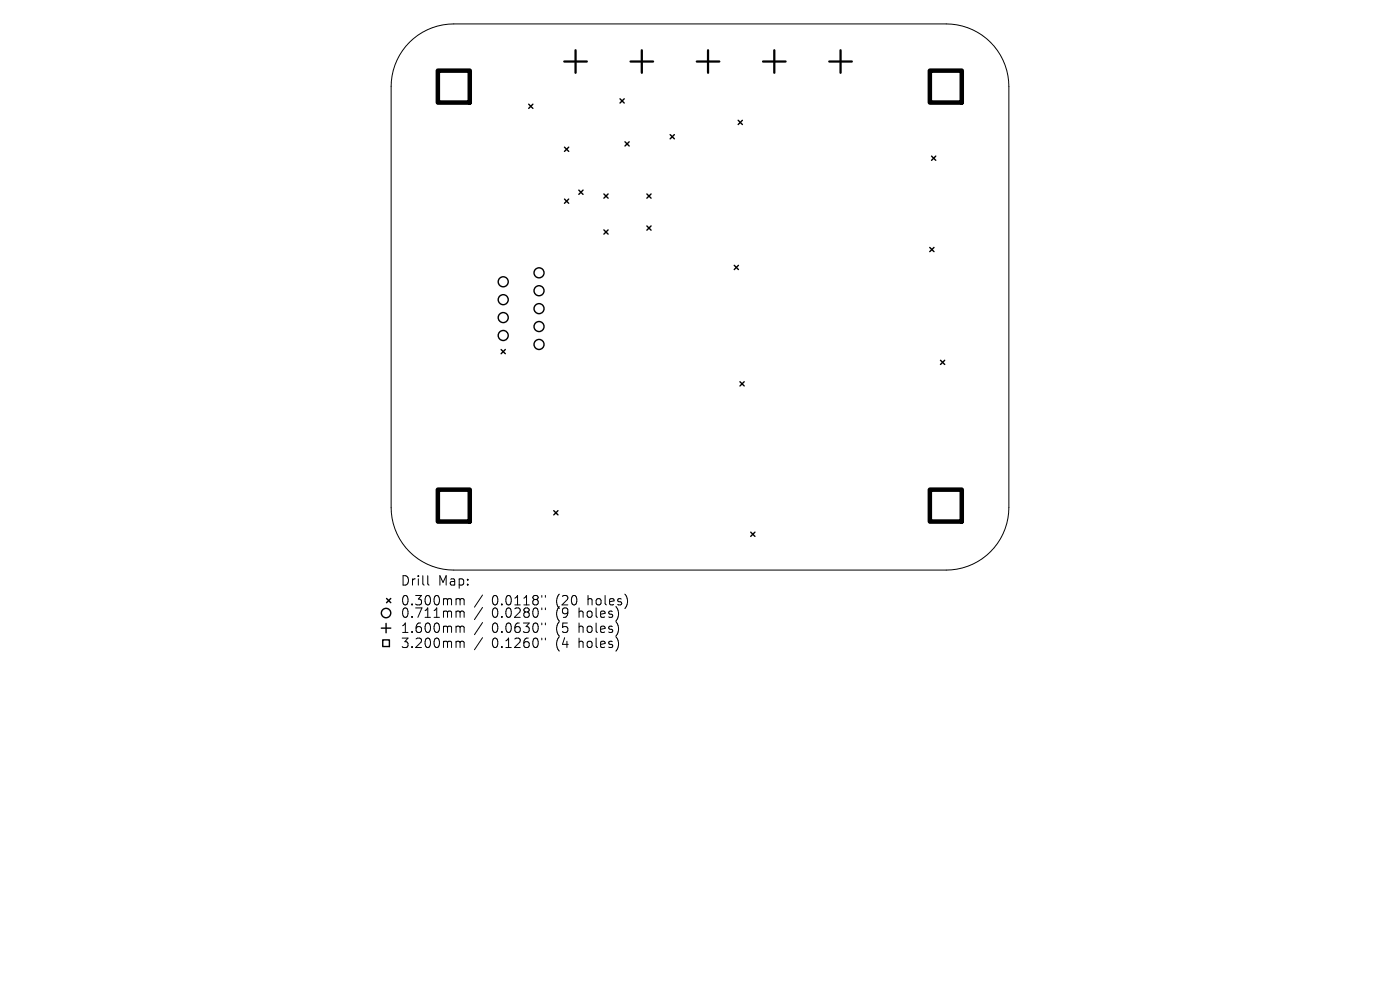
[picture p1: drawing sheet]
<svg xmlns="http://www.w3.org/2000/svg" width="297mm" height="210mm" viewBox="0 0 297 210" stroke-linecap="round" stroke-linejoin="round" font-family="sans-serif">
<defs><g id="words">
<g font-size="2.8">
<text x="84.9" y="124.5">Drill</text>
<text x="92.9" y="124.5">Map:</text>
<text x="84.9" y="128.7">0.300mm</text>
<text x="84.9" y="131.3">0.711mm</text>
<text x="104.3" y="128.7">0.0118&quot;</text>
<text x="104.3" y="131.3">0.0280&quot;</text>
<text x="118.1" y="128.7">(20</text>
<text x="118.1" y="131.3">(9</text>
<text x="123" y="131.3">holes)</text>
<text x="124.9" y="128.7">holes)</text>
<text x="84.9" y="134.5">1.600mm</text>
<text x="84.9" y="137.7">3.200mm</text>
<text x="104.3" y="134.5">0.0630&quot;</text>
<text x="104.3" y="137.7">0.1260&quot;</text>
<text x="118.1" y="134.5">(5</text>
<text x="118.1" y="137.7">(4</text>
<text x="123" y="134.5">holes)</text>
<text x="123" y="137.7">holes)</text>
</g>
</g></defs>
<g fill="none" stroke="#000" stroke-width=".21">
<path d="M86.9 9a13.3 13.3 0 0 1 9.4-3.9h104.4a13.3 13.3 0 0 1 13.3 13.3v89.2a13.3 13.3 0 0 1-13.3 13.3h-104.4a13.3 13.3 0 0 1-13.3-13.3v-89.2a13.3 13.3 0 0 1 3.9-9.4zM90.7 122.1v1.7l.3 .3M97 127h.3l.3 .3M97 129.6l.5 .1 .1 .2M97 132.8h.3l.3 .3M97 136l.5 .1 .1 .2M97.6 127.3l.3-.3 .5 .1 .1 1.2M97.6 127.3v1M97.6 129.9v1.1M97.6 133.1v1.1M97.6 136.3v1.1M97.6 129.9l.3-.3 .5 .1 .1 1.3"/>
<path d="M97.6 133.1l.3-.3 .5 .1 .1 1.3M97.6 136.3l.3-.3 .5 .1 .1 1.3M102.4 126.2l-1.7 2.6M102.4 128.9l-1.7 2.5M102.4 132.1l-1.7 2.5M102.4 135.3l-1.7 2.5M114.9 126.3v.4M114.9 129v.3M114.9 132.2v.3M114.9 135.4v.3M115.7 126.3v.4M115.7 129v.3"/>
<path d="M115.7 132.2v.3M115.7 135.4v.3"/>
</g>
<g fill="none" stroke="#000" stroke-width=".3">
<path d="M112.2 22.1l.9 .9M113.1 22.1l-.9 .9M119.8 31.2l.9 .9M120.7 31.2l-.9 .9M131.5 21l.9 .9M132.4 21l-.9 .9M132.6 30.1l.9 .9M133.5 30.1l-.9 .9M142.2 28.6l.9 .9M143.1 28.6l-.9 .9M156.6 25.5l.9 .9M157.5 25.5l-.9 .9"/>
<path d="M197.6 33.1l.9 .9M198.5 33.1l-.9 .9M119.8 42.2l.9 .9M120.7 42.2l-.9 .9M122.8 40.3l.9 .9M123.7 40.3l-.9 .9M128.1 41.1l.9 .9M128.1 48.8l.9 .9M129 41.1l-.9 .9M129 48.8l-.9 .9M137.2 41.1l.9 .9M137.2 47.9l.9 .9"/>
<path d="M138.1 41.1l-.9 .9M138.1 47.9l-.9 .9M155.8 56.3l.9 .9M156.7 56.3l-.9 .9M197.2 52.5l.9 .9M198.1 52.5l-.9 .9M106.3 74.1l.9 .9M107.2 74.1l-.9 .9M199.5 76.4l.9 .9M200.4 76.4l-.9 .9M157 81l.9 .9M157.9 81l-.9 .9"/>
<path d="M117.5 108.3l.9 .9M118.4 108.3l-.9 .9M159.3 112.9l.9 .9M160.2 112.9l-.9 .9M80.9 133.2h2M81.2 135.7h1.4v1.5h-1.4zM81.9 132.2v2M82 127l.9 .9M82.9 127l-.9 .9"/>
<circle cx="106.8" cy="59.8" r="1.06"/>
<circle cx="114.4" cy="57.9" r="1.06"/>
<circle cx="106.8" cy="67.4" r="1.06"/>
<circle cx="106.8" cy="63.6" r="1.06"/>
<circle cx="106.8" cy="71.2" r="1.06"/>
<circle cx="114.4" cy="69.3" r="1.06"/>
<circle cx="114.4" cy="73.1" r="1.06"/>
<circle cx="114.4" cy="61.7" r="1.06"/>
<circle cx="114.4" cy="65.5" r="1.06"/>
<circle cx="81.9" cy="130" r="1"/>
</g>
<path d="M119.7 13.1h4.8M122.1 10.7v4.7M133.8 13.1h4.7M136.2 10.7v4.7M147.8 13.1h4.8M150.2 10.7v4.7M161.9 13.1h4.8M164.3 10.7v4.7M175.9 13.1h4.8M178.3 10.7v4.7" fill="none" stroke="#000" stroke-width=".48"/>
<path d="M92.9 15h6.8v6.8h-6.8zM197.3 15h6.7v6.8h-6.7zM92.9 103.9h6.8v6.7h-6.8zM197.3 103.9h6.7v6.7h-6.7z" fill="none" stroke="#000" stroke-width=".96"/>
<use href="#words"/>
</svg>
